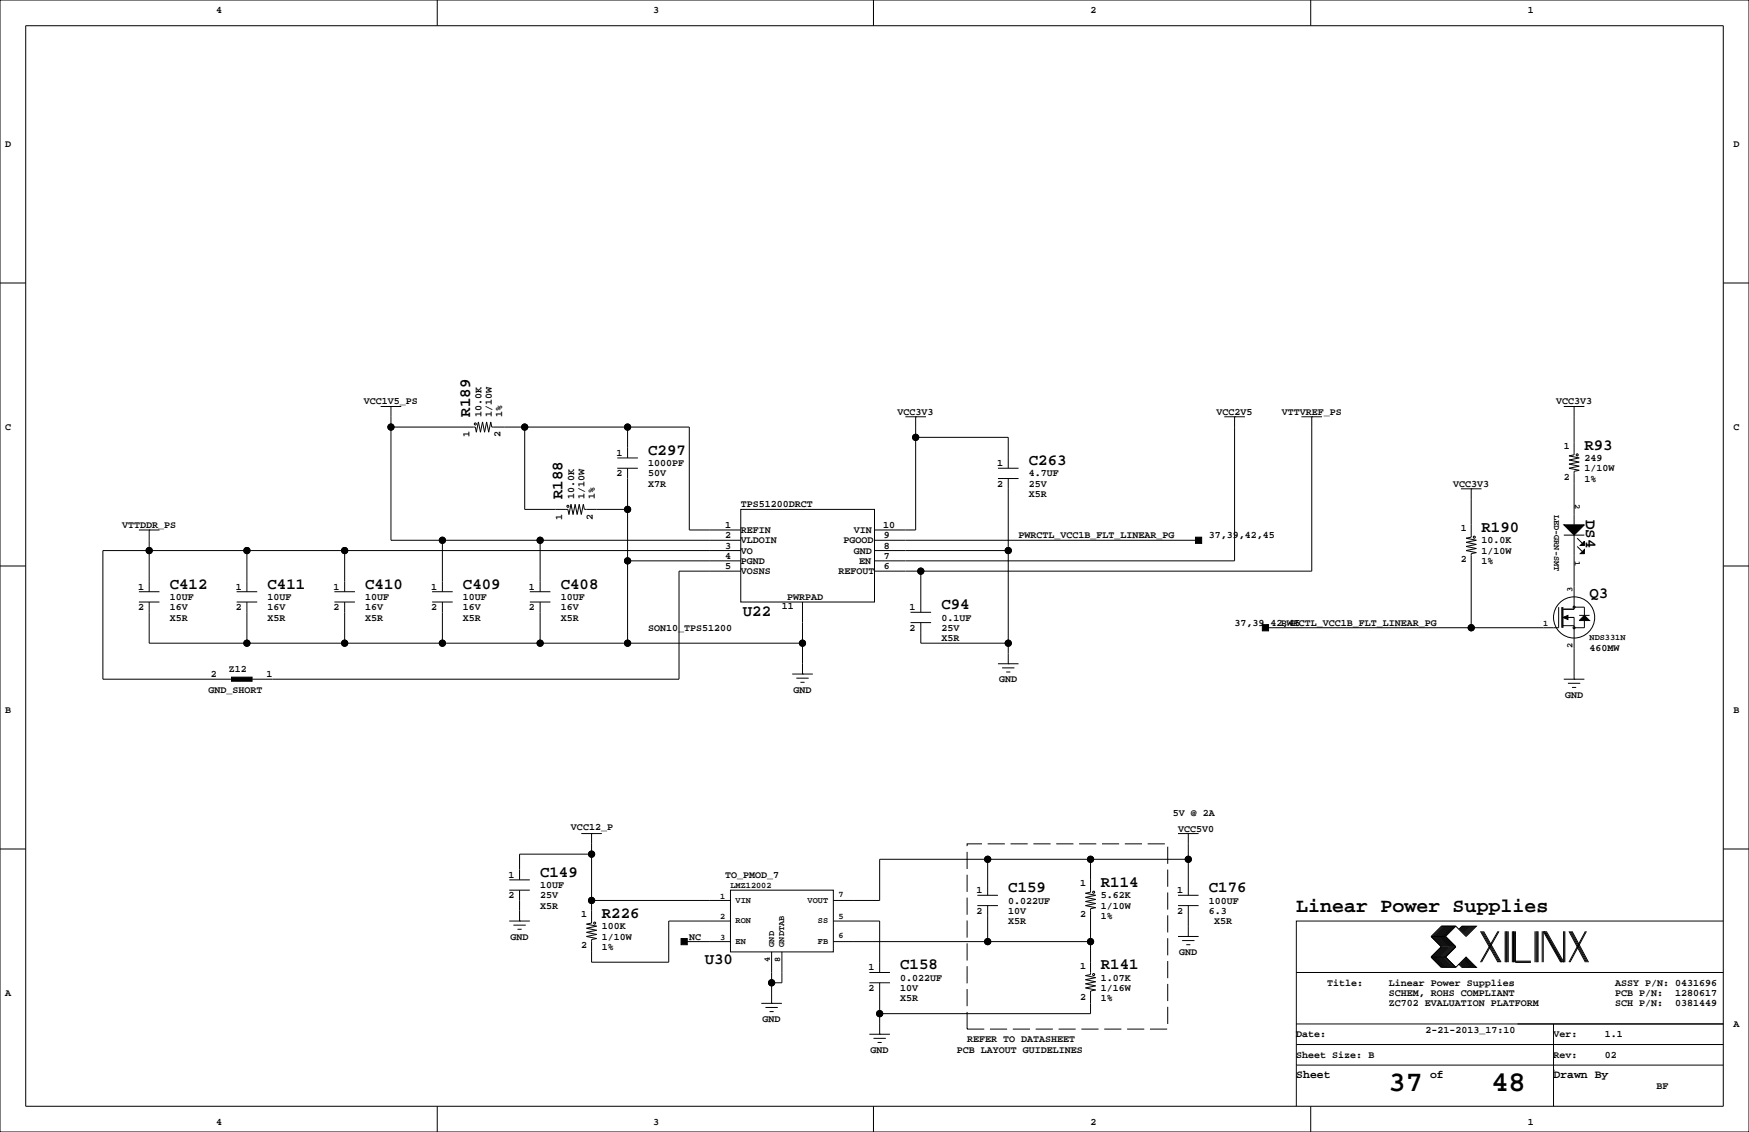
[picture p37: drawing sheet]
<svg xmlns="http://www.w3.org/2000/svg" width="432mm" height="279mm" viewBox="0 0 432 279" stroke-linecap="round" stroke-linejoin="round" font-family="sans-serif">
<defs><g id="words">
<g font-size="7.1">
<text x="342.8" y="269.3">37</text>
<text x="368.2" y="269.3">48</text>
</g>
<text font-size="4.9" x="320" y="225.1">Linear Power Supplies</text>
<g font-size="3.9">
<text x="116" y="102.9" transform="rotate(-90 116 102.9)">R189</text>
<text x="160" y="112.2">C297</text>
<text x="391.2" y="111">R93</text>
<text x="254" y="114.8">C263</text>
<text x="138.9" y="123.2" transform="rotate(-90 138.9 123.2)">R188</text>
<text x="365.8" y="131.3">R190</text>
<text x="391.5" y="128.3" transform="rotate(90 391.5 128.3)">DS4</text>
<text x="41.9" y="145.3">C412</text>
<text x="66" y="145.3">C411</text>
<text x="90.2" y="145.3">C410</text>
<text x="114.3" y="145.3">C409</text>
<text x="138.4" y="145.3">C408</text>
<text x="392.4" y="147.5">Q3</text>
<text x="183.4" y="152.1">U22</text>
<text x="232.4" y="150.3">C94</text>
<text x="133.3" y="216.4">C149</text>
<text x="248.9" y="220.2">C159</text>
<text x="271.8" y="218.9">R114</text>
<text x="298.5" y="220.2">C176</text>
<text x="148.6" y="226.5">R226</text>
<text x="174" y="238">U30</text>
<text x="222.2" y="239.2">C158</text>
<text x="271.8" y="239.2">R141</text>
</g>
<g font-size="2.8">
<text x="320" y="266.1">Sheet</text>
<text x="353.1" y="266.1">of</text>
<text x="383.5" y="266.1">Drawn By</text>
</g>
<g font-size="2.5">
<text x="53.3" y="3.3">4</text>
<text x="161.3" y="3.3">3</text>
<text x="269.2" y="3.3">2</text>
<text x="377.2" y="3.3">1</text>
<text x="1.3" y="36.3">D</text>
<text x="428" y="36.3">D</text>
<text x="89.9" y="99.8">VCC1V5_PS</text>
<text x="384.2" y="99.8">VCC3V3</text>
<text x="1.3" y="106.2">C</text>
<text x="115.9" y="107.9" transform="rotate(-90 115.9 107.9)">1</text>
<text x="118.9" y="102.9" transform="rotate(-90 118.9 102.9)">10.0K</text>
<text x="121.4" y="102.9" transform="rotate(-90 121.4 102.9)">1/10W</text>
<text x="123.5" y="107.9" transform="rotate(-90 123.5 107.9)">2</text>
<text x="124" y="102.9" transform="rotate(-90 124 102.9)">1%</text>
<text x="221.6" y="102.4">VCC3V3</text>
<text x="300.4" y="102.4">VCC2V5</text>
<text x="316.4" y="102.4">VTTVREF_PS</text>
<text x="428" y="106.2">C</text>
<text x="152.2" y="112.5">1</text>
<text x="386.1" y="110.8">1</text>
<text x="391.2" y="113.8">249</text>
<text x="152.2" y="117.6">2</text>
<text x="160" y="117.6">50V</text>
<text x="160" y="115.1">1000PF</text>
<text x="246.2" y="115.1">1</text>
<text x="254" y="117.6">4.7UF</text>
<text x="386.1" y="118.5">2</text>
<text x="391.2" y="118.9">1%</text>
<text x="391.2" y="116.3">1/10W</text>
<text x="141.7" y="123.2" transform="rotate(-90 141.7 123.2)">10.0K</text>
<text x="144.3" y="123.2" transform="rotate(-90 144.3 123.2)">1/10W</text>
<text x="146.8" y="123.2" transform="rotate(-90 146.8 123.2)">1%</text>
<text x="160" y="120.1">X7R</text>
<text x="182.9" y="125.2">TPS51200DRCT</text>
<text x="246.2" y="120.1">2</text>
<text x="254" y="122.7">X5R</text>
<text x="254" y="120.1">25V</text>
<text x="358.8" y="120.1">VCC3V3</text>
<text x="30.2" y="130.3">VTTDDR_PS</text>
<text x="138.8" y="128.3" transform="rotate(-90 138.8 128.3)">1</text>
<text x="146.4" y="128.3" transform="rotate(-90 146.4 128.3)">2</text>
<text x="179.1" y="130.3">1</text>
<text x="182.9" y="131.6">REFIN</text>
<text x="210.8" y="131.6">VIN</text>
<text x="218" y="130.3">10</text>
<text x="360.7" y="131.2">1</text>
<text x="179.1" y="132.8">2</text>
<text x="179.1" y="135.4">3</text>
<text x="179.1" y="137.9">4</text>
<text x="182.9" y="136.7">VO</text>
<text x="182.9" y="134.1">VLDOIN</text>
<text x="208.3" y="134.1">PGOOD</text>
<text x="210.8" y="136.7">GND</text>
<text x="218.2" y="137.9">7</text>
<text x="218.2" y="132.8">9</text>
<text x="218.2" y="135.4">8</text>
<text x="251.5" y="132.8">PWRCTL_VCC1B_FLT_LINEAR_PG</text>
<text x="298.5" y="132.8">37,39,42,45</text>
<text x="365.8" y="134.1">10.0K</text>
<text x="365.8" y="136.7">1/10W</text>
<text x="179.1" y="140.5">5</text>
<text x="182.9" y="141.7">VOSNS</text>
<text x="182.9" y="139.2">PGND</text>
<text x="207" y="141.7">REFOUT</text>
<text x="212.1" y="139.2">EN</text>
<text x="218.2" y="140.5">6</text>
<text x="360.7" y="138.8">2</text>
<text x="365.8" y="139.2">1%</text>
<text x="34.1" y="145.5">1</text>
<text x="41.9" y="148.1">10UF</text>
<text x="58.2" y="145.5">1</text>
<text x="66" y="148.1">10UF</text>
<text x="82.3" y="145.5">1</text>
<text x="90.2" y="148.1">10UF</text>
<text x="106.5" y="145.5">1</text>
<text x="114.3" y="148.1">10UF</text>
<text x="130.6" y="145.5">1</text>
<text x="138.4" y="148.1">10UF</text>
<text x="194.3" y="148.1">PWRPAD</text>
<text x="34.1" y="150.6">2</text>
<text x="41.9" y="153.2">X5R</text>
<text x="41.9" y="150.6">16V</text>
<text x="58.2" y="150.6">2</text>
<text x="66" y="153.2">X5R</text>
<text x="66" y="150.6">16V</text>
<text x="82.3" y="150.6">2</text>
<text x="90.2" y="153.2">X5R</text>
<text x="90.2" y="150.6">16V</text>
<text x="106.5" y="150.6">2</text>
<text x="114.3" y="153.2">X5R</text>
<text x="114.3" y="150.6">16V</text>
<text x="130.6" y="150.6">2</text>
<text x="138.4" y="153.2">X5R</text>
<text x="138.4" y="150.6">16V</text>
<text x="160" y="155.7">SON10_TPS51200</text>
<text x="193" y="150.2">11</text>
<text x="224.6" y="155.7">2</text>
<text x="224.6" y="150.6">1</text>
<text x="232.4" y="155.7">25V</text>
<text x="232.4" y="153.2">0.1UF</text>
<text x="304.8" y="154.4">37,39,42,45</text>
<text x="316.2" y="154.4">PWRCTL_VCC1B_FLT_LINEAR_PG</text>
<text x="232.4" y="158.2">X5R</text>
<text x="392.4" y="160.8">460MW</text>
<text x="52.1" y="167.1">2</text>
<text x="56.5" y="165.9">Z12</text>
<text x="65.8" y="167.1">1</text>
<text x="51.4" y="170.9">GND_SHORT</text>
<text x="195.9" y="170.9">GND</text>
<text x="246.7" y="168.4">GND</text>
<text x="386.4" y="172.2">GND</text>
<text x="1.3" y="176">B</text>
<text x="428" y="176">B</text>
<text x="289.6" y="201.4">5V @ 2A</text>
<text x="141" y="205">VCC12_P</text>
<text x="290.8" y="205.2">VCC5V0</text>
<text x="125.5" y="216.7">1</text>
<text x="125.5" y="221.7">2</text>
<text x="133.3" y="219.2">10UF</text>
<text x="133.3" y="221.7">25V</text>
<text x="179.1" y="216.7">TO_PMOD_7</text>
<text x="241.1" y="220.5">1</text>
<text x="266.7" y="218.8">1</text>
<text x="271.8" y="221.7">5.62K</text>
<text x="290.6" y="220.5">1</text>
<text x="133.3" y="224.3">X5R</text>
<text x="143.5" y="226.4">1</text>
<text x="241.1" y="225.6">2</text>
<text x="248.9" y="225.6">10V</text>
<text x="248.9" y="223">0.022UF</text>
<text x="266.7" y="226.4">2</text>
<text x="271.8" y="224.3">1/10W</text>
<text x="271.8" y="226.8">1%</text>
<text x="290.6" y="225.6">2</text>
<text x="298.5" y="223">100UF</text>
<text x="298.5" y="225.6">6.3</text>
<text x="126" y="231.9">GND</text>
<text x="148.6" y="229.4">100K</text>
<text x="148.6" y="231.9">1/10W</text>
<text x="170.2" y="231.9">NC</text>
<text x="248.9" y="228.1">X5R</text>
<text x="299.7" y="228.1">X5R</text>
<text x="143.5" y="234">2</text>
<text x="148.6" y="234.4">1%</text>
<text x="214.4" y="239.5">1</text>
<text x="266.7" y="239.1">1</text>
<text x="291.1" y="235.7">GND</text>
<text x="1.3" y="245.9">A</text>
<text x="214.4" y="244.6">2</text>
<text x="222.2" y="242.1">0.022UF</text>
<text x="222.2" y="244.6">10V</text>
<text x="271.8" y="242.1">1.07K</text>
<text x="271.8" y="244.6">1/16W</text>
<text x="327.7" y="243.3">Title:</text>
<text x="342.9" y="245.9">SCHEM, ROHS COMPLIANT</text>
<text x="342.9" y="243.3">Linear Power Supplies</text>
<text x="398.8" y="243.3">ASSY P/N: 0431696</text>
<text x="398.8" y="245.9">PCB P/N:</text>
<text x="413.6" y="245.9">1280617</text>
<text x="222.2" y="247.1">X5R</text>
<text x="266.7" y="246.7">2</text>
<text x="271.8" y="247.1">1%</text>
<text x="342.9" y="248.4">ZC702 EVALUATION PLATFORM</text>
<text x="398.8" y="248.4">SCH P/N:</text>
<text x="413.6" y="248.4">0381449</text>
<text x="188.3" y="252.2">GND</text>
<text x="238.8" y="257.3">REFER TO DATASHEET</text>
<text x="320" y="256">Date:</text>
<text x="351.9" y="255">2-21-2013_17:10</text>
<text x="383.5" y="256">Ver:</text>
<text x="396.2" y="256">1.1</text>
<text x="428" y="253.5">A</text>
<text x="214.9" y="259.8">GND</text>
<text x="236.2" y="259.8">PCB LAYOUT GUIDELINES</text>
<text x="320" y="261.1">Sheet Size: B</text>
<text x="383.5" y="261.1">Rev:</text>
<text x="396.2" y="261.1">02</text>
<text x="408.9" y="268.7">BF</text>
<text x="53.3" y="277.6">4</text>
<text x="161.3" y="277.6">3</text>
<text x="269.2" y="277.6">2</text>
<text x="377.2" y="277.6">1</text>
</g>
<g font-size="2.1">
<text x="388.8" y="124.5" transform="rotate(90 388.8 124.5)">2</text>
<text x="383.7" y="127" transform="rotate(90 383.7 127)">LED-GRN-SMT</text>
<text x="388.8" y="138.4" transform="rotate(90 388.8 138.4)">1</text>
<text x="388.2" y="146" transform="rotate(-90 388.2 146)">3</text>
<text x="381" y="154.5">1</text>
<text x="388.2" y="160" transform="rotate(-90 388.2 160)">2</text>
<text x="392.4" y="158.1">NDS331N</text>
<text x="177.8" y="221.8">1</text>
<text x="180.3" y="219.3">LMZ12002</text>
<text x="207" y="221.3">7</text>
<text x="177.8" y="226.9">2</text>
<text x="181.6" y="222.8">VIN</text>
<text x="181.6" y="227.9">RON</text>
<text x="199.4" y="222.8">VOUT</text>
<text x="201.9" y="227.9">SS</text>
<text x="207" y="226.9">5</text>
<text x="177.8" y="232">3</text>
<text x="181.6" y="233">EN</text>
<text x="191.1" y="233.7" transform="rotate(-90 191.1 233.7)">GND</text>
<text x="193.6" y="233.7" transform="rotate(-90 193.6 233.7)">GNDTAB</text>
<text x="201.9" y="233">FB</text>
<text x="207" y="231.5">6</text>
<text x="190.1" y="237.5" transform="rotate(-90 190.1 237.5)">4</text>
<text x="192.6" y="237.5" transform="rotate(-90 192.6 237.5)">8</text>
</g>
</g></defs>
<g fill="none" stroke="#000" stroke-width=".25">
<path d="M0 0h431.8v279.4h-431.8zM6.3 6.4h419.1v266.6h-419.1zM107.9 0v6.4M215.6 0v6.4M323.6 0v6.4M0 69.8h6.3M425.4 69.8h6.4M94 100.3h5.1M96.5 100.3h.1M96.5 100.3v33h86.4M96.5 105.4h20.8l.3 1.3 .5-2.6 .5 2.6 .5-2.6 .5 2.6 .5-2.6 .5 2.6 .6-2.6 .2 1.3h48.8v25.4h12.7M129.5 105.4v20.3h10.7l.3 1.3 .5-2.5 .5 2.5 .5-2.5 .5 2.5 .5-2.5 .5 2.5 .5-2.5 .3 1.2h10.6"/>
<path d="M152.4 115.6h5.1M152.4 113h5.1M154.9 105.4v7.6M154.9 115.6v43.2M223.5 102.9h5.1M226.1 102.9h.1M226.1 102.9v27.9h-10.2M226.1 107.9h22.8v7.7M246.4 118.1h5.1M246.4 115.6h5.1M248.9 118.1v45.7M302.3 102.9h5"/>
<path d="M304.8 102.9h.1M304.8 102.9v35.5h-88.9M321.3 102.9h5.1M323.8 102.9h.1M323.8 102.9v38.1h-107.9M386.1 100.3h5.1M388.6 100.3h.1M388.6 100.3v12l-1.3 .2 2.6 .5-2.6 .5 2.6 .5-2.6 .6 2.6 .5-2.6 .5 2.6 .5-1.3 .2v13.2M0 139.7h6.3M34.3 130.8h5.1M36.8 130.8h.1M36.8 130.8v15.2"/>
<path d="M61 135.9v10.1M85.1 135.9v10.1M109.2 133.3v12.7M133.3 133.3v12.7M154.9 138.4h28M182.9 125.7h33v22.9h-33zM182.9 135.9h-157.5v31.7h31.7M215.9 135.9h33M215.9 133.3h80M360.7 120.7h5.1M363.2 120.7h.1M363.2 120.7v11.9l-1.3 .2 2.6 .5-2.6 .6 2.6 .5-2.6 .5 2.6 .5-2.6 .5 2.6 .5-1.3 .3v18.2"/>
<path d="M386.1 132.1h5.1M388.6 132.1v18.3h-2.8M389.4 132.8l1.3 1.3M389.4 134.9l1.3 1.2M425.4 139.7h6.4M34.3 148.6h5.1M34.3 146h5.1M36.8 148.6v10.2h161.3M58.4 148.6h5.1M58.4 146h5.1M61 148.6v10.2M82.5 148.6h5.1"/>
<path d="M82.5 146h5.1M85.1 148.6v10.2M106.7 148.6h5.1M106.7 146h5.1M109.2 148.6v10.2M130.8 148.6h5.1M130.8 146h5.1M133.3 148.6v10.2M182.9 141h-15.3v26.6h-105.4M198.1 148.6v17.8M224.8 153.7h5.1M224.8 151.1h5.1"/>
<path d="M227.3 141v10.1M227.3 153.7v5.1h21.6M384.8 149.9v5h-72.4M385.6 149.9v5M385.8 149.9v5M385.8 154.4h2.8M387.1 152.4h1.5v15.2M388.6 149.9h2.6v2M389.9 151.9h2.5M391.2 153.2v1.7h-2.6M195.6 166.4h5.1M196.6 167.4h3"/>
<path d="M197.6 168.4h1M198.1 166.4h.1M246.4 163.8h5.1M247.4 164.8h3M248.4 165.9h1M248.9 163.8h.1M386.1 167.6h5.1M387.1 168.7h3M388.1 169.7h1M388.6 167.6h.1M0 209.5h6.3M125.7 219.7h5.1"/>
<path d="M125.7 217.2h5.1M128.3 219.7v7.6M143.5 205.7h5.1M146 205.7h.1M146 210.8h-17.7v6.4M146 205.7v22.1l-1.2 .3 2.5 .5-2.5 .5 2.5 .5-2.5 .5 2.5 .5-2.5 .5 2.5 .5-1.3 .3v5.6h19.1v-10.2h15.2M180.3 219.7h25.4v15.2h-25.4zM243.8 212.1v8.9M269.2 212.1v8.1l-1.2 .3 2.5 .5-2.5 .5 2.5 .5-2.5 .5 2.5 .5-2.5 .5 2.5 .5-1.3 .3v16.2l-1.2 .3 2.5 .5-2.5 .5 2.5 .5-2.5 .5 2.5 .5-2.5 .5 2.5 .5-1.3 .3v5.6h-52M290.8 205.7h5.1M293.4 205.7h.1M293.4 212.1h-76.2v10.1h-11.5"/>
<path d="M293.4 205.7v15.3M425.4 209.5h6.4M125.7 227.3h5.1M126.7 228.3h3.1M127.8 229.4h1M128.3 227.3h.1M146 222.2h34.3M168.9 232.4h11.4M190.5 234.9v12.7M193 234.9v7.7h-2.5M205.7 227.3h11.5v12.7M205.7 232.4h63.5"/>
<path d="M241.3 223.5h5.1M241.3 221h5.1M243.8 223.5v8.9M290.8 231.1h5.1M290.8 223.5h5.1M290.8 221h5.1M291.8 232.2h3.1M292.9 233.2h1M293.4 231.1h.1M293.4 223.5v7.6M353.3 231.1h3.6M353.3 236.2l2.6 2.6h3.5"/>
<path d="M353.3 231.1l2.6 2.6-2.6 2.5M353.3 236.2h3.6M356.1 228.6l-2.5 2.5 2.5 2.6-2.5 2.5 2.5 2.6M356.4 228.6l-2.6 2.5 2.6 2.6-2.6 2.5 2.6 2.6M356.6 228.6l-2.5 2.5 2.5 2.6-2.5 2.5 2.5 2.6M356.9 228.6l-2.6 2.5 2.6 2.6-2.6 2.5 2.6 2.6M356.9 231.1l2.5 2.6-2.5 2.5M356.9 236.2l2.5 2.6M357.1 228.6l-2.5 2.5 2.5 2.6-2.5 2.5 2.5 2.6M357.4 228.6l-2.6 2.5 2.6 2.6-2.6 2.5 2.6 2.6M357.6 228.6l-2.5 2.5 2.5 2.6-2.5 2.5 2.5 2.6M357.9 228.6l-2.6 2.5 2.6 2.6-2.6 2.5 2.6 2.6"/>
<path d="M358.1 228.6l-2.5 2.5 2.5 2.6-2.5 2.5 2.5 2.6M358.4 228.6l-2.5 2.5 2.5 2.6-2.5 2.5 2.5 2.6M358.6 228.6l-2.5 2.5 2.5 2.6-2.5 2.5 2.5 2.6M358.9 228.6l-2.5 2.5 2.5 2.6-2.5 2.5 2.5 2.6M359.2 228.6l-2.6 2.5 2.6 2.6-2.6 2.5 2.6 2.6M359.4 228.6l2.5 2.5 2.6-2.5h-3.6l-.7 .8M359.4 228.6h-3.5l-2.6 2.5M359.4 228.6l-2.5 2.5M360.2 238l.7 .8h3.6l-2.6-2.6-2.5 2.6M360.4 237.7l1 1.1M360.4 238l.8 .8M360.7 237.5l1.2 1.3"/>
<path d="M360.7 237.7l1 1.1M360.9 237.2l1.6 1.6M360.9 237.5l1.3 1.3M361.2 237l1.8 1.8M361.2 237.2l1.5 1.6M361.2 228.6l-.8 .8M361.4 236.7l2.1 2.1M361.4 237l1.8 1.8M361.4 228.6l-1 1M361.7 236.5l2.3 2.3M361.7 236.7l2 2.1M361.7 228.6l-1 1"/>
<path d="M361.9 236.5l2.3 2.3M361.9 228.6l-1.2 1.3M362.2 228.6l-1.3 1.3M362.5 228.6l-1.6 1.5M362.7 228.6l-1.5 1.5M363 228.6l-1.8 1.8M363.2 228.6l-1.8 1.8M363.5 228.6l-2.1 2M363.7 228.6l-2 2M364 228.6l-2.3 2.3M364.2 228.6l-2.3 2.3M365.5 229.9l4.3 7.6"/>
<path d="M365.8 229.9l4.3 7.6M366 229.9l4.3 7.6M366.3 229.9l4.3 7.6M369.8 229.9l-4.3 7.6M370.1 229.9l-4.3 7.6M371.6 229.9v7.6M371.9 229.9v7.6M372.1 229.9v7.6M372.4 229.9v7.6M373.4 229.9v7.6M373.6 229.9v7.6M373.9 229.9v7.6"/>
<path d="M374.1 229.9v7.6h3.9M374.1 237.2h3.9M379 229.9v7.6M379.2 229.9v7.6M379.5 229.9v7.6M379.7 229.9v7.6M380.7 229.9v7.6M381 237.5v-7.6l4.3 7.6M381.3 229.9l4.3 7.6M381.5 229.9l4.3 7.6M381.8 229.9l4.3 7.6v-7.6M386.3 229.9v7.6"/>
<path d="M387.3 229.9l4.1 7.6M387.6 229.9l4.1 7.6M387.9 229.9l4 7.6M388.1 229.9l4.1 7.6M391.4 229.9l-4.1 7.6M391.7 229.9l-4.1 7.6M425.4 227.3h-105.4v35.6M188 247.6h5M189 248.7h3M190 249.7h1M190.5 247.6h.1M214.6 242.6h5.1"/>
<path d="M214.6 255.3h5.1M214.6 240h5.1M215.6 256.3h3.1M216.7 257.3h1M217.2 255.3h.1M217.2 242.6v12.7M320 240h105.4M320 257.8h105.4M320 252.7h105.4M383.5 252.7v20.3M107.9 273v6.4M215.6 273v6.4"/>
<path d="M320 262.9v10.1M320 262.9h105.4M323.6 273v6.4M383.5 264.2h.1"/>
<circle cx="96.5" cy="105.4" r=".76"/>
<circle cx="117.3" cy="104.6" r=".25"/>
<circle cx="129.5" cy="105.4" r=".76"/>
<circle cx="154.9" cy="105.4" r=".76"/>
<circle cx="226.1" cy="107.9" r=".76"/>
<circle cx="389.4" cy="112.3" r=".25"/>
<circle cx="36.8" cy="135.9" r=".76"/>
<circle cx="61" cy="135.9" r=".76"/>
<circle cx="85.1" cy="135.9" r=".76"/>
<circle cx="109.2" cy="133.3" r=".76"/>
<circle cx="133.4" cy="133.3" r=".76"/>
<circle cx="140.2" cy="125" r=".25"/>
<circle cx="154.9" cy="138.4" r=".76"/>
<circle cx="154.9" cy="125.7" r=".76"/>
<circle cx="248.9" cy="135.9" r=".76"/>
<circle cx="364" cy="132.6" r=".25"/>
<circle cx="61" cy="158.7" r=".76"/>
<circle cx="85.1" cy="158.7" r=".76"/>
<circle cx="109.2" cy="158.7" r=".76"/>
<circle cx="133.4" cy="158.7" r=".76"/>
<circle cx="154.9" cy="158.7" r=".76"/>
<circle cx="198.1" cy="158.7" r=".76"/>
<circle cx="227.3" cy="141" r=".76"/>
<circle cx="248.9" cy="158.7" r=".76"/>
<circle cx="363.2" cy="154.9" r=".76"/>
<circle cx="388.6" cy="152.4" r="5.1"/>
<circle cx="388.6" cy="149.9" r=".25"/>
<circle cx="388.6" cy="154.9" r=".25"/>
<circle cx="146.1" cy="210.8" r=".76"/>
<circle cx="243.8" cy="212.1" r=".76"/>
<circle cx="269.2" cy="212.1" r=".76"/>
<circle cx="293.4" cy="212.1" r=".76"/>
<circle cx="146.1" cy="222.2" r=".76"/>
<circle cx="146.8" cy="227.8" r=".25"/>
<circle cx="243.8" cy="232.4" r=".76"/>
<circle cx="269.2" cy="232.4" r=".76"/>
<circle cx="270" cy="220.2" r=".25"/>
<circle cx="190.5" cy="242.6" r=".76"/>
<circle cx="217.2" cy="250.2" r=".76"/>
<circle cx="270" cy="240.5" r=".25"/>
</g>
<g fill="#000" stroke="#000" stroke-width=".25">
<path d="M295.1 132.6h1.6v1.5h-1.6z" fill-rule="evenodd"/>
<path d="M386.1 129.5h5.1l-2.6 2.6z" fill-rule="evenodd"/>
<path d="M391.2 133.6v1h-1.1z" fill-rule="evenodd"/>
<path d="M390.1 136.7l1.1-1.1v1.1z" fill-rule="evenodd"/>
<path d="M311.7 154.2h1.5v1.5h-1.5z" fill-rule="evenodd"/>
<path d="M385.8 152.4l1.3-.5v1z" fill-rule="evenodd"/>
<path d="M389.9 153.2l1.3-1.3 1.2 1.3z" fill-rule="evenodd"/>
<path d="M57.1 167.1h5.1v1h-5.1z" fill-rule="evenodd"/>
<path d="M168.1 231.6h1.6v1.6h-1.6z" fill-rule="evenodd"/>
<circle cx="96.5" cy="105.4" r=".76"/>
<circle cx="129.5" cy="105.4" r=".76"/>
<circle cx="154.9" cy="105.4" r=".76"/>
<circle cx="226.1" cy="107.9" r=".76"/>
<circle cx="36.8" cy="135.9" r=".76"/>
<circle cx="61" cy="135.9" r=".76"/>
<circle cx="85.1" cy="135.9" r=".76"/>
<circle cx="109.2" cy="133.3" r=".76"/>
<circle cx="133.4" cy="133.3" r=".76"/>
<circle cx="154.9" cy="138.4" r=".76"/>
<circle cx="154.9" cy="125.7" r=".76"/>
<circle cx="248.9" cy="135.9" r=".76"/>
<circle cx="61" cy="158.7" r=".76"/>
<circle cx="85.1" cy="158.7" r=".76"/>
<circle cx="109.2" cy="158.7" r=".76"/>
<circle cx="133.4" cy="158.7" r=".76"/>
<circle cx="154.9" cy="158.7" r=".76"/>
<circle cx="198.1" cy="158.7" r=".76"/>
<circle cx="227.3" cy="141" r=".76"/>
<circle cx="248.9" cy="158.7" r=".76"/>
<circle cx="363.2" cy="154.9" r=".76"/>
<circle cx="146.1" cy="210.8" r=".76"/>
<circle cx="243.8" cy="212.1" r=".76"/>
<circle cx="269.2" cy="212.1" r=".76"/>
<circle cx="293.4" cy="212.1" r=".76"/>
<circle cx="146.1" cy="222.2" r=".76"/>
<circle cx="243.8" cy="232.4" r=".76"/>
<circle cx="269.2" cy="232.4" r=".76"/>
<circle cx="190.5" cy="242.6" r=".76"/>
<circle cx="217.2" cy="250.2" r=".76"/>
</g>
<path d="M238.8 208.3h49.5v45.7h-49.5z" fill="none" stroke="#000" stroke-width=".25" stroke-dasharray="4.2 1.4" stroke-linecap="butt"/>
<use href="#words"/>
</svg>
